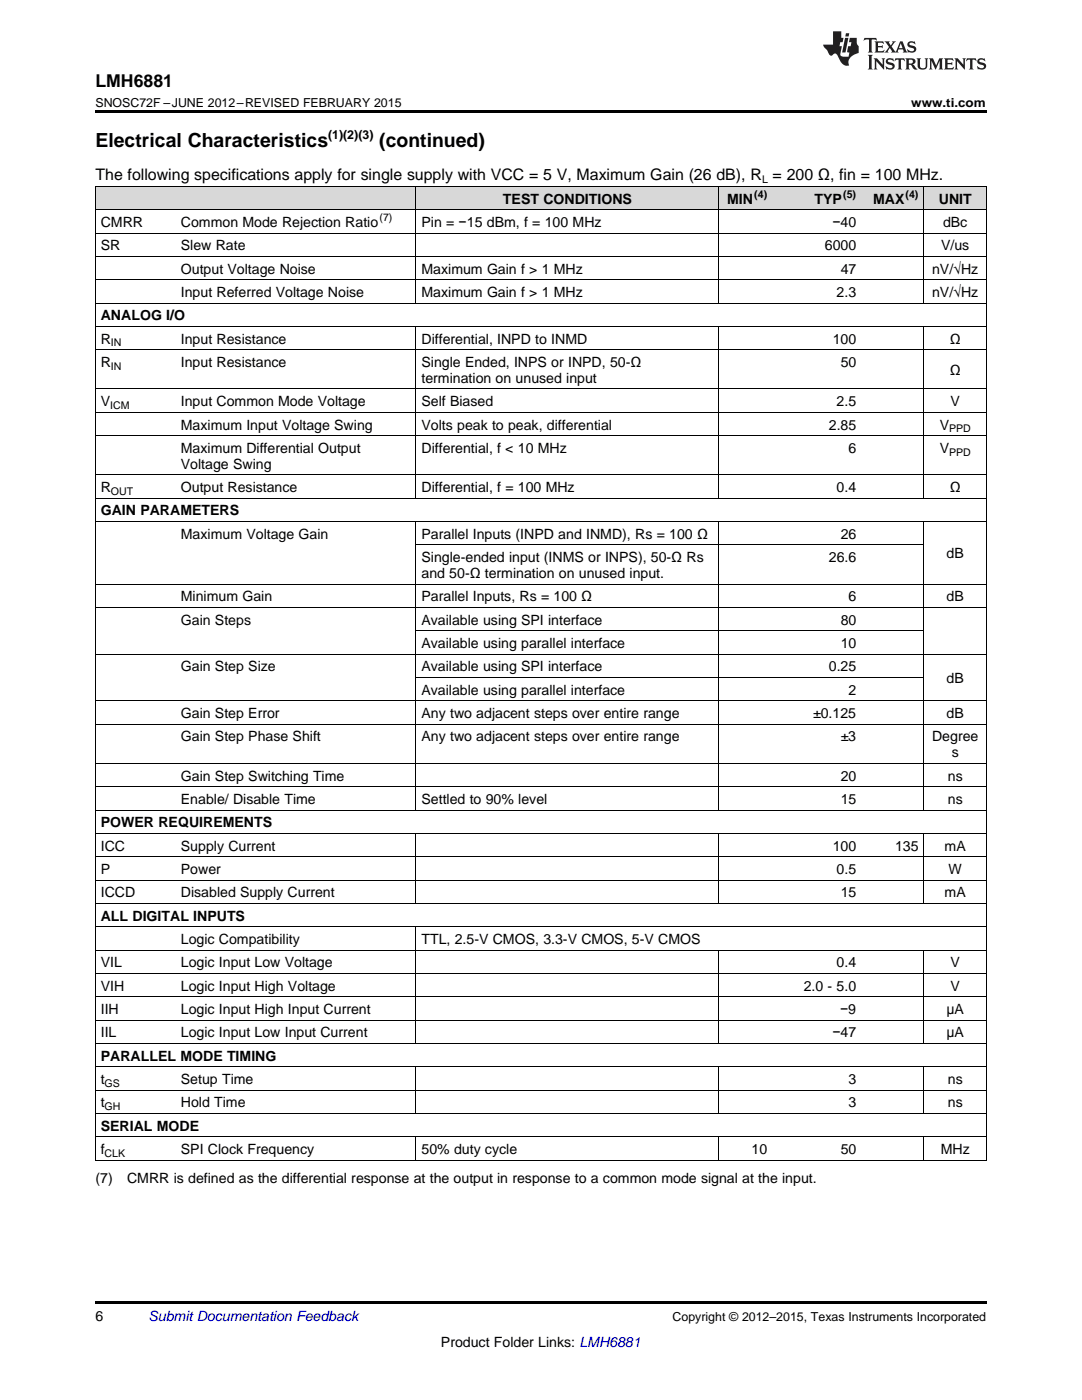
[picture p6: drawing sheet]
<svg xmlns="http://www.w3.org/2000/svg" width="216mm" height="279mm" viewBox="0 0 216 279" stroke-linecap="round" stroke-linejoin="round" font-family="sans-serif">
<defs><g id="words">
<g font-size="3.9">
<text x="19" y="29.3">Electrical Characteristics</text>
<text x="75.7" y="29.3">(continued)</text>
</g>
<text font-size="3.5" x="19" y="17.3">LMH6881</text>
<text font-size="3.2" x="19" y="36">The following specifications apply for single supply with VCC = 5 V, Maximum Gain (26 dB), R = 200 Ω, fin = 100 MHz.</text>
<g font-size="2.8">
<text x="100.4" y="40.6">TEST CONDITIONS</text>
<text x="145.1" y="40.6">MIN</text>
<text x="162.5" y="40.6">TYP</text>
<text x="174.2" y="40.6">MAX</text>
<text x="187.3" y="40.6">UNIT</text>
<text x="20.1" y="45.3">CMRR</text>
<text x="36.1" y="45.3">Common Mode Rejection Ratio</text>
<text x="84.1" y="45.3">Pin = −15 dBm, f = 100 MHz</text>
<text x="166.1" y="45.3">−40</text>
<text x="188.2" y="45.3">dBc</text>
<text x="20.1" y="50">SR</text>
<text x="36.1" y="50">Slew Rate</text>
<text x="164.6" y="50">6000</text>
<text x="187.8" y="50">V/us</text>
<text x="36.1" y="54.6">Output Voltage Noise</text>
<text x="36.1" y="59.3">Input Referred Voltage Noise</text>
<text x="84.1" y="54.6">Maximum Gain f &gt; 1 MHz</text>
<text x="84.1" y="59.3">Maximum Gain f &gt; 1 MHz</text>
<text x="166.9" y="59.3">2.3</text>
<text x="167.7" y="54.6">47</text>
<text x="186" y="54.6">nV/√Hz</text>
<text x="186" y="59.3">nV/√Hz</text>
<text x="20.1" y="63.9">ANALOG I/O</text>
<text x="20.1" y="68.6">R</text>
<text x="36.1" y="68.6">Input Resistance</text>
<text x="84.1" y="68.6">Differential, INPD to INMD</text>
<text x="166.2" y="68.6">100</text>
<text x="189.5" y="68.6">Ω</text>
<text x="20.1" y="73.2">R</text>
<text x="36.1" y="73.2">Input Resistance</text>
<text x="84.1" y="73.2">Single Ended, INPS or INPD, 50-Ω</text>
<text x="84.1" y="76.4">termination on unused input</text>
<text x="167.7" y="73.2">50</text>
<text x="189.5" y="74.8">Ω</text>
<text x="20.1" y="81.1">V</text>
<text x="36.1" y="81.1">Input Common Mode Voltage</text>
<text x="84.1" y="81.1">Self Biased</text>
<text x="166.9" y="81.1">2.5</text>
<text x="189.7" y="81.1">V</text>
<text x="36.1" y="85.7">Maximum Input Voltage Swing</text>
<text x="84.1" y="85.7">Volts peak to peak, differential</text>
<text x="165.4" y="85.7">2.85</text>
<text x="187.5" y="85.7">V</text>
<text x="36.1" y="90.4">Maximum Differential Output</text>
<text x="36.1" y="93.6">Voltage Swing</text>
<text x="84.1" y="90.4">Differential, f &lt; 10 MHz</text>
<text x="169.3" y="90.4">6</text>
<text x="187.5" y="90.4">V</text>
<text x="20.1" y="98.2">R</text>
<text x="36.1" y="98.2">Output Resistance</text>
<text x="84.1" y="98.2">Differential, f = 100 MHz</text>
<text x="166.9" y="98.2">0.4</text>
<text x="189.5" y="98.2">Ω</text>
<text x="20.1" y="102.9">GAIN PARAMETERS</text>
<text x="36.1" y="107.5">Maximum Voltage Gain</text>
<text x="84.1" y="107.5">Parallel Inputs (INPD and INMD), Rs = 100 Ω</text>
<text x="167.7" y="107.5">26</text>
<text x="84.1" y="112.2">Single-ended input (INMS or INPS), 50-Ω Rs</text>
<text x="165.4" y="112.2">26.6</text>
<text x="188.9" y="111.4">dB</text>
<text x="84.1" y="115.4">and 50-Ω termination on unused input.</text>
<text x="36.1" y="120">Minimum Gain</text>
<text x="36.1" y="124.7">Gain Steps</text>
<text x="84.1" y="120">Parallel Inputs, Rs = 100 Ω</text>
<text x="84.1" y="124.7">Available using SPI interface</text>
<text x="167.7" y="124.7">80</text>
<text x="169.3" y="120">6</text>
<text x="188.9" y="120">dB</text>
<text x="84.1" y="129.3">Available using parallel interface</text>
<text x="167.7" y="129.3">10</text>
<text x="36.1" y="134">Gain Step Size</text>
<text x="84.1" y="134">Available using SPI interface</text>
<text x="165.4" y="134">0.25</text>
<text x="188.9" y="136.3">dB</text>
<text x="36.1" y="143.3">Gain Step Error</text>
<text x="84.1" y="138.6">Available using parallel interface</text>
<text x="84.1" y="143.3">Any two adjacent steps over entire range</text>
<text x="162.2" y="143.3">±0.125</text>
<text x="169.3" y="138.6">2</text>
<text x="188.9" y="143.3">dB</text>
<text x="36.1" y="148">Gain Step Phase Shift</text>
<text x="84.1" y="148">Any two adjacent steps over entire range</text>
<text x="167.7" y="148">±3</text>
<text x="186" y="148">Degree</text>
<text x="36.1" y="155.8">Gain Step Switching Time</text>
<text x="167.7" y="155.8">20</text>
<text x="189.1" y="155.8">ns</text>
<text x="189.9" y="151.1">s</text>
<text x="36.1" y="160.4">Enable/ Disable Time</text>
<text x="84.1" y="160.4">Settled to 90% level</text>
<text x="167.7" y="160.4">15</text>
<text x="189.1" y="160.4">ns</text>
<text x="20.1" y="165.1">POWER REQUIREMENTS</text>
<text x="20.1" y="169.8">ICC</text>
<text x="36.1" y="169.8">Supply Current</text>
<text x="166.2" y="169.8">100</text>
<text x="178.6" y="169.8">135</text>
<text x="188.5" y="169.8">mA</text>
<text x="20.1" y="174.4">P</text>
<text x="20.1" y="179.1">ICCD</text>
<text x="36.1" y="174.4">Power</text>
<text x="36.1" y="179.1">Disabled Supply Current</text>
<text x="166.9" y="174.4">0.5</text>
<text x="167.7" y="179.1">15</text>
<text x="188.5" y="179.1">mA</text>
<text x="189.3" y="174.4">W</text>
<text x="20.1" y="183.7">ALL DIGITAL INPUTS</text>
<text x="36.1" y="188.4">Logic Compatibility</text>
<text x="84.1" y="188.4">TTL, 2.5-V CMOS, 3.3-V CMOS, 5-V CMOS</text>
<text x="20.1" y="193">VIL</text>
<text x="20.1" y="197.7">VIH</text>
<text x="36.1" y="193">Logic Input Low Voltage</text>
<text x="36.1" y="197.7">Logic Input High Voltage</text>
<text x="160.4" y="197.7">2.0 - 5.0</text>
<text x="166.9" y="193">0.4</text>
<text x="189.7" y="193">V</text>
<text x="189.7" y="197.7">V</text>
<text x="20.1" y="202.4">IIH</text>
<text x="36.1" y="202.4">Logic Input High Input Current</text>
<text x="167.6" y="202.4">−9</text>
<text x="188.8" y="202.4">μA</text>
<text x="20.1" y="207">IIL</text>
<text x="36.1" y="207">Logic Input Low Input Current</text>
<text x="166.1" y="207">−47</text>
<text x="188.8" y="207">μA</text>
<text x="20.1" y="211.7">PARALLEL MODE TIMING</text>
<text x="20.1" y="216.3">t</text>
<text x="20.1" y="221">t</text>
<text x="36.1" y="216.3">Setup Time</text>
<text x="36.1" y="221">Hold Time</text>
<text x="169.3" y="216.3">3</text>
<text x="169.3" y="221">3</text>
<text x="189.1" y="216.3">ns</text>
<text x="189.1" y="221">ns</text>
<text x="20.1" y="225.6">SERIAL MODE</text>
<text x="20.1" y="230.3">f</text>
<text x="36.1" y="230.3">SPI Clock Frequency</text>
<text x="84.1" y="230.3">50% duty cycle</text>
<text x="150" y="230.3">10</text>
<text x="167.7" y="230.3">50</text>
<text x="187.7" y="230.3">MHz</text>
<text x="19" y="236.1">(7)</text>
<text x="25.4" y="236.1">CMRR is defined as the differential response at the output in response to a common mode signal at the input.</text>
<text x="19" y="263.6">6</text>
<text x="88" y="268.9">Product Folder Links: LMH6881</text>
</g>
<text font-size="2.8" fill="#0000c8" x="29.6" y="263.6">Submit Documentation Feedback</text>
<g font-size="2.5">
<text x="19" y="21.4">SNOSC72F –JUNE 2012–REVISED FEBRUARY 2015</text>
<text x="181.8" y="21.4">www.ti.com</text>
<text x="65.5" y="27.7">(1)(2)(3)</text>
<text x="134.2" y="263.6">Copyright © 2012–2015, Texas Instruments Incorporated</text>
</g>
<g font-size="2.1">
<text x="150.5" y="39.5">(4)</text>
<text x="152.1" y="36.6">L</text>
<text x="168.3" y="39.5">(5)</text>
<text x="180.7" y="39.5">(4)</text>
<text x="75.7" y="44.2">(7)</text>
<text x="22.1" y="69.1">IN</text>
<text x="22.1" y="73.8">IN</text>
<text x="22" y="81.6">ICM</text>
<text x="189.4" y="86.3">PPD</text>
<text x="189.4" y="90.9">PPD</text>
<text x="22.1" y="98.8">OUT</text>
<text x="20.9" y="216.9">GS</text>
<text x="20.9" y="221.5">GH</text>
<text x="20.9" y="230.9">CLK</text>
</g>
</g></defs>
<g fill="#d8d8d8">
<path d="M19 37.3h16v4.6h-16z"/>
<path d="M35 37.3h48v4.6h-48z"/>
<path d="M83 37.3h60.5v4.6h-60.5z"/>
<path d="M143.5 37.3h10.7v4.6h-10.7z"/>
<path d="M154.2 37.3h17.7v4.6h-17.7z"/>
<path d="M171.9 37.3h12.5v4.6h-12.5z"/>
<path d="M184.4 37.3h12.4v4.6h-12.4z"/>
</g>
<path d="M19 22h177.8v.5h-177.8zM19 259.7h177.8v.5h-177.8z" fill="#000"/>
<g fill="none" stroke="#000" stroke-width=".2">
<path d="M19 37.2h177.8v194.4M19.1 37.2v194.4M83 37.2v23.3M143.5 37.2v23.3M184.3 37.2v23.3M19 55.8h177.8M19 51.2h177.8M19 46.5h177.8M19 41.9h177.8M19 77.6h177.8M19 69.8h177.8M19 65.1h177.8"/>
<path d="M19 60.5h177.8M83 65.2v34.3M143.5 65.2v34.3M184.3 65.2v34.3M19 99.4h177.8M19 94.8h177.8M19 86.9h177.8M19 82.3h177.8M19 116.6h177.8M19 104.1h177.8M83 104.1v57.6M83 108.7h101.4"/>
<path d="M143.5 104.1v57.6M184.3 104.1v57.6M19 139.9h177.8M19 130.5h177.8M19 121.2h177.8M83 135.2h101.4M83 125.9h101.4M19 157h177.8M19 152.3h177.8M19 144.5h177.8M19 175.6h177.8M19 171h177.8"/>
<path d="M19 166.3h177.8M19 161.7h177.8M83 166.4v13.9M143.5 166.4v13.9M184.3 166.4v13.9M19 198.9h177.8M19 194.3h177.8M19 189.6h177.8M19 184.9h177.8M19 180.3h177.8M83 185v23.3M143.5 189.7v18.6"/>
<path d="M184.3 189.7v18.6M19 217.5h177.8M19 212.9h177.8M19 208.2h177.8M19 203.6h177.8M83 212.9v9.3M143.5 212.9v9.3M184.3 212.9v9.3M19 231.5h177.8M19 226.9h177.8M19 222.2h177.8M83 226.9v4.7"/>
<path d="M143.5 226.9v4.7M184.3 226.9v4.7"/>
</g>
<g fill="#231f20">
<path d="M172.5 7.6l-.1 .5 .4-.2h.6v.1v2.1l-.2 .4h.9l-.2-.4v-2.1l.1-.1h.5l.5 .2-.2-.5zM174.5 8.3l.2 .3v1.5l-.2 .4h1.8l.2-.6a1.04 1.04 0 0 1-1.3 .2v-.7h.6l.3 .2v-.6l-.3 .2h-.6v-.6l.8-.1 .4 .3-.2-.5zM176.5 8.3l.9 1.1-.9 1.1h.8l-.2-.2 .4-.7 .5 .7-.2 .2h1.5l-.2-.2 .2-.4h.9l.1 .4-.2 .2h1l-.3-.3-.7-1.9h-.5l-.9 2-.8-1 .9-1h-.8l.1 .3-.4 .5-.3-.6 .1-.2zM179.7 8.6l.4 1h-.7zM181.3 8.4a.63 .63 0 0 0-.2 .7 .63 .63 0 0 0 .6 .4l.6 .2 .1 .2a.75 .75 0 0 1-.7 .4 .75 .75 0 0 1-.6-.5l.1 .7 .1-.1a1.11 1.11 0 0 0 1.5-.6 1.13 1.13 0 0 0-1.2-.8l-.1-.4a1.04 1.04 0 0 1 1.2 .2l-.2-.5-.2 .1-.4-.2zM173.2 10.9l.2 .4v2.2l-.2 .4h1l-.3-.4v-2.2l.3-.4zM174.3 11.6l.3 .4v1.5l-.3 .4h.8l-.2-.4v-1.3l1.5 1.7v-1.9l.2-.4h-.7l.2 .4v.9l-1.1-1.3zM177 11.8a.62 .62 0 0 0-.2 .7 .62 .62 0 0 0 .6 .4l.6 .1 .1 .3a.76 .76 0 0 1-.7 .3 .76 .76 0 0 1-.7-.4l.2 .7 .1-.1a1.11 1.11 0 0 0 1.5-.6 1.13 1.13 0 0 0-1.2-.8l-.1-.4a1.04 1.04 0 0 1 1.2 .2l-.2-.6-.2 .1-.5-.1zM178.7 11.6l-.2 .6a.61 .61 0 0 1 .8-.3v1.6l-.2 .4h.9l-.2-.4v-1.6a.63 .63 0 0 1 .7 .3l-.1-.6zM180.6 11.6l.3 .4v1.5l-.3 .4h1l-.2-.2-.1-.8 .6 .2a.76 .76 0 0 0 1.2 .7l-1-1a.58 .58 0 0 0 .6-.5 .58 .58 0 0 0-.5-.6zM181.4 11.9h.1a.45 .45 0 0 1 .5 .1 .45 .45 0 0 1 .1 .5l-.8 .2zM182.9 11.6l.2 .2a2.17 2.17 0 0 0 .3 1.9 .99 .99 0 0 0 1.6-.6v-1.1l.2-.4h-.7l.2 .2a1.92 1.92 0 0 1-.2 1.8 .6 .6 0 0 1-.9-.5v-1.1l.2-.4zM185.4 11.6l.2 .4v1.5l-.2 .4h.7l-.2-.4v-1.4l.8 1.8 .8-1.8v1.4l-.2 .4h.9l-.2-.4v-1.5l.2-.4h-.8l-.6 1.5-.6-1.5zM188.4 11.6l.2 .4v1.5l-.2 .4h1.8l.1-.6a1.04 1.04 0 0 1-1.2 .1v-.6h.5l.4 .2v-.6l-.4 .2h-.5v-.7h.8l.3 .3-.1-.6zM190.5 11.6l.2 .4v1.5l-.2 .4h.7l-.2-.4v-1.3l1.5 1.7v-1.9l.2-.4h-.7l.2 .4v.9l-1.1-1.3zM192.9 11.6l-.1 .6a.61 .61 0 0 1 .7-.3l.1 1.6-.3 .4h1l-.3-.4 .1-1.6a.63 .63 0 0 1 .7 .3l-.1-.6zM195.2 11.8a.62 .62 0 0 0-.2 .7 .62 .62 0 0 0 .6 .4l.6 .1 .1 .3a.76 .76 0 0 1-.7 .3 .76 .76 0 0 1-.6-.4l.1 .7 .1-.1a1.11 1.11 0 0 0 1.6-.6 1.13 1.13 0 0 0-1.3-.8l-.1-.4a1.04 1.04 0 0 1 1.2 .2l-.1-.6-.2 .1-.5-.1z"/>
<path d="M166.2 6.3v2.6h-1.9v.4l.8 .9a.91 .91 0 0 0 1 .8 .56 .56 0 0 1 .5-.3 .56 .56 0 0 1 .5 .3l.4 .8a1.53 1.53 0 0 0 1.9 1.2 1.54 1.54 0 0 1 1-2.1l.9-.3v-1.4a1.52 1.52 0 0 1-.4-1.6h-1.3l-.2 .8h.5l-.2 .8h-.5l-.1 1v.2l.4 .1-.2 .8a1.93 1.93 0 0 1-1.6-.3l.3-1.8h-.5l.2-.8h.4l.2-.8h-.4v-1.3zM168.6 7.6l-.6 2.9h.7l.6-2.9zM168.8 6.6l-.1 .7h.6l.2-.7z"/>
</g>
<use href="#words"/>
</svg>
